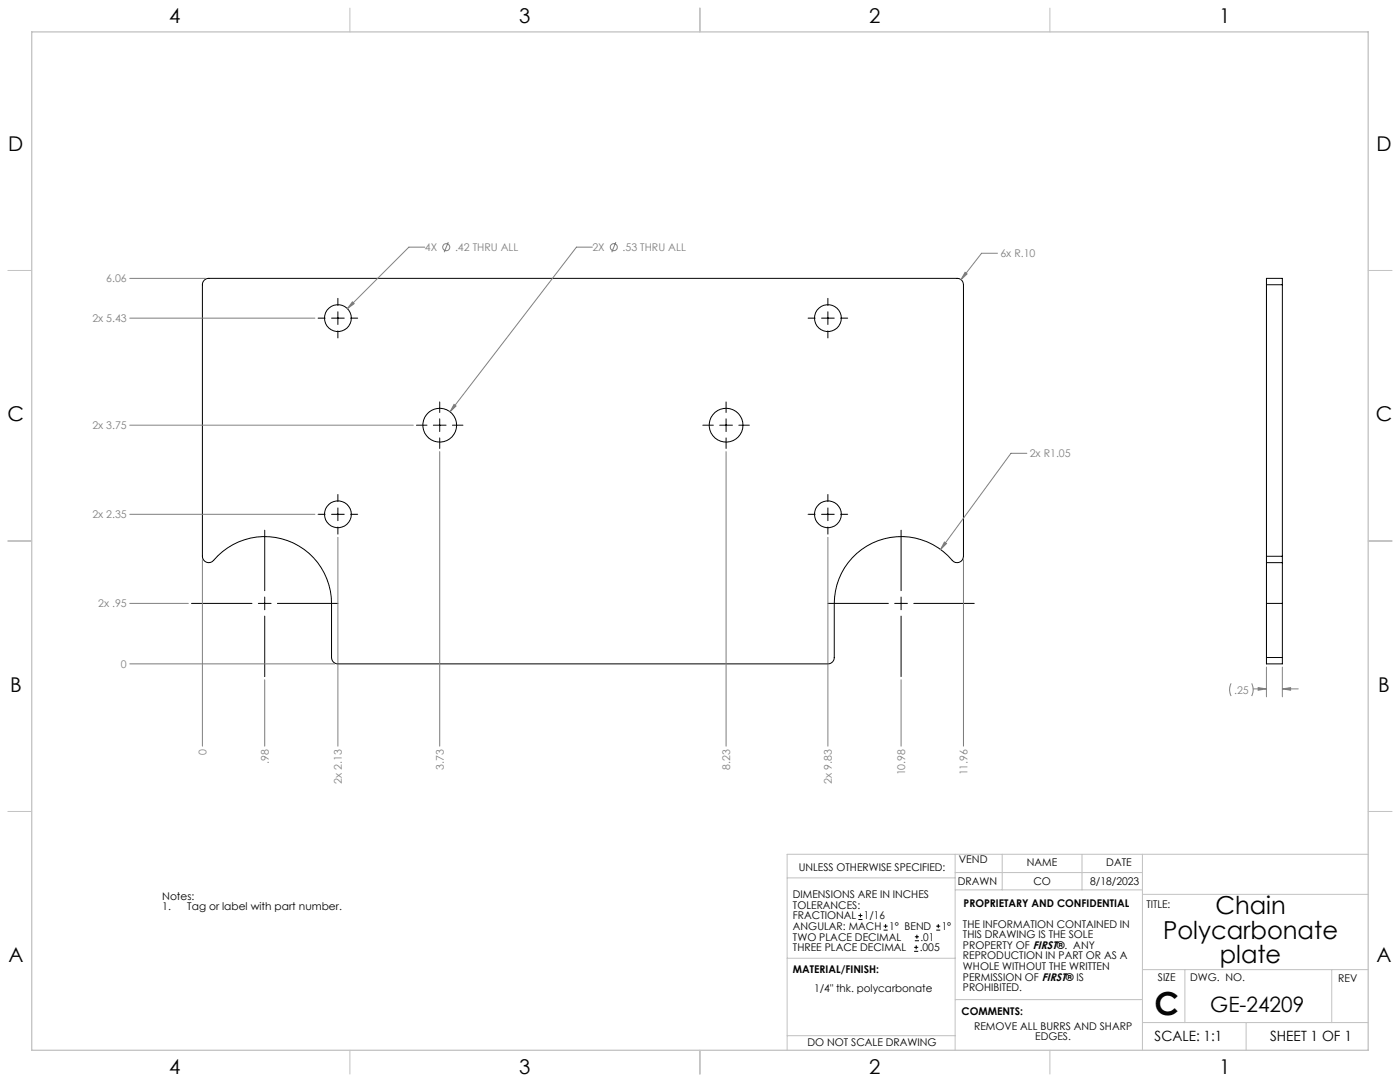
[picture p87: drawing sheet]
<svg xmlns="http://www.w3.org/2000/svg" width="559mm" height="432mm" viewBox="0 0 559 432" stroke-linecap="round" stroke-linejoin="round" font-family="sans-serif">
<defs><g id="words">
<text font-size="12.7" x="460.9" y="405.2">C</text>
<g font-size="9.9">
<text x="485.1" y="364.7">Chain</text>
<text x="464.3" y="374.6">Polycarbonate</text>
<text x="486.9" y="384.5">plate</text>
</g>
<text font-size="8.5" x="483.1" y="404">GE-24209</text>
<g font-size="8.1">
<text x="67.6" y="9.3">4</text>
<text x="207.3" y="9.3">3</text>
<text x="347" y="9.3">2</text>
<text x="486.7" y="9.3">1</text>
<text x="3.3" y="60.1">D</text>
<text x="549.4" y="60.1">D</text>
<text x="3" y="168">C</text>
<text x="549.1" y="168">C</text>
<text x="4" y="276">B</text>
<text x="550.1" y="276">B</text>
<text x="3.3" y="383.9">A</text>
<text x="549.4" y="383.9">A</text>
<text x="67.6" y="428.4">4</text>
<text x="207.3" y="428.4">3</text>
<text x="347" y="428.4">2</text>
<text x="486.7" y="428.4">1</text>
</g>
<g font-size="5.6">
<text x="460.9" y="415.2">SCALE: 1:1</text>
<text x="507" y="415.2">SHEET 1 OF 1</text>
</g>
<g font-size="4.2" fill="#808080">
<text x="169.6" y="100.2">4X</text>
<text x="181.6" y="100.2">.42 THRU ALL</text>
<text x="236.5" y="100.2">2X</text>
<text x="248.5" y="100.2">.53 THRU ALL</text>
<text x="399.3" y="102.7">6x R.10</text>
<text x="42.4" y="112.7">6.06</text>
<text x="36.9" y="128.5">2x 5.43</text>
<text x="36.9" y="171.3">2x 3.75</text>
<text x="411" y="182.5">2x R1.05</text>
<text x="36.9" y="206.8">2x 2.35</text>
<text x="39.2" y="242.4">2x .95</text>
<text x="48.3" y="266.5">0</text>
<text x="492.6" y="276.8">.25</text>
<text x="82.4" y="301.3" transform="rotate(-90 82.4 301.3)">0</text>
<text x="107.3" y="304.8" transform="rotate(-90 107.3 304.8)">.98</text>
<text x="177.1" y="307.1" transform="rotate(-90 177.1 307.1)">3.73</text>
<text x="291.4" y="307.1" transform="rotate(-90 291.4 307.1)">8.23</text>
<text x="361.3" y="309.5" transform="rotate(-90 361.3 309.5)">10.98</text>
<text x="386.2" y="309.5" transform="rotate(-90 386.2 309.5)">11.96</text>
<text x="136.5" y="312.7" transform="rotate(-90 136.5 312.7)">2x 2.13</text>
<text x="332.1" y="312.7" transform="rotate(-90 332.1 312.7)">2x 9.83</text>
</g>
<g font-size="4.2">
<text x="318.8" y="347.7">UNLESS OTHERWISE SPECIFIED:</text>
<text x="382.7" y="344.5">VEND</text>
<text x="409.9" y="345.7">NAME</text>
<text x="441.6" y="345.7">DATE</text>
<text x="382.3" y="353.3">DRAWN</text>
<text x="412.5" y="353.3">CO</text>
<text x="435.1" y="353.3">8/18/2023</text>
<text x="64.7" y="359">Notes:</text>
<text x="316.5" y="358.5">DIMENSIONS ARE IN INCHES</text>
<text x="64.7" y="363.2">1.</text>
<text x="74.7" y="363.2">Tag or label with part number.</text>
<text x="316.5" y="362.7">TOLERANCES:</text>
<text x="384.6" y="361.9">PROPRIETARY AND CONFIDENTIAL</text>
<text x="457.6" y="362.3">TITLE:</text>
<text x="316.5" y="371.2">ANGULAR: MACH</text>
<text x="316.5" y="366.9">FRACTIONAL</text>
<text x="344.8" y="366.9">1/16</text>
<text x="354.9" y="371.2">1° BEND</text>
<text x="375.9" y="371.2">1°</text>
<text x="384.4" y="370.2">THE INFORMATION CONTAINED IN</text>
<text x="316.5" y="375.4">TWO PLACE DECIMAL</text>
<text x="367.4" y="375.4">.01</text>
<text x="384.4" y="374.4">THIS DRAWING IS THE SOLE</text>
<text x="316.5" y="379.6">THREE PLACE DECIMAL</text>
<text x="367.1" y="379.6">.005</text>
<text x="384.4" y="378.6">PROPERTY OF FIRST®. ANY</text>
<text x="384.4" y="382.9">REPRODUCTION IN PART OR AS A</text>
<text x="316.5" y="388.4">MATERIAL/FINISH:</text>
<text x="384.4" y="387.1">WHOLE WITHOUT THE WRITTEN</text>
<text x="324.9" y="395.8">1/4&quot; thk. polycarbonate</text>
<text x="384.4" y="391.3">PERMISSION OF FIRST® IS</text>
<text x="384.4" y="395.6">PROHIBITED.</text>
<text x="462.2" y="391.3">SIZE</text>
<text x="475.1" y="391.3">DWG. NO.</text>
<text x="534.1" y="391.8">REV</text>
<text x="383.8" y="405.1">COMMENTS:</text>
<text x="388.8" y="410.9">REMOVE ALL BURRS AND SHARP</text>
<text x="322.3" y="417.6">DO NOT SCALE DRAWING</text>
<text x="413.2" y="415.2">EDGES.</text>
</g>
</g></defs>
<g fill="none" stroke="#c0c0c0" stroke-width=".4">
<path d="M139.7 3.2v9.5M279.4 3.2v9.5M419.1 3.2v9.5M3.1 107.9h9.6M546.1 107.9h9.5M3.1 215.9h9.6M546.1 215.9h9.5M3.1 323.8h9.6M546.1 323.8h9.5M314.2 350.3h67M381.2 340.9v78.2M381.2 355.1h74.8"/>
<path d="M381.2 348.2h74.8M400 340.9v14.2M431.9 340.9v14.2M456 340.9v78.2M456 356.9h90.1M546.1 340.9h-231.9v78.2M314.2 382.4h67.2M381.2 398.9h74.8M456 387h90.1M472.9 387v21.1M531.6 387v21.1M139.7 419.1v9.6"/>
<path d="M279.4 419.1v9.6M314.2 413.3h67M419.1 419.1v9.6M456 408.1h90.1M497.4 408.1v11"/>
</g>
<path d="M12.7 12.7h533.4v406.4h-533.4z" fill="none" stroke="#c0c0c0" stroke-width=".5"/>
<g fill="none" stroke="#000" stroke-width=".4">
<path d="M81.5 111.8l.8-.5 1-.2h298.7a2.53 2.53 0 0 1 2.6 2.5v108.4a2.53 2.53 0 0 1-1.7 2.4 2.53 2.53 0 0 1-2.8-.8 26.7 26.7 0 0 0-29.6-7.8 26.7 26.7 0 0 0-17.5 25v21.6a2.53 2.53 0 0 1-2.6 2.5h-195.5a2.53 2.53 0 0 1-2.6-2.5v-21.6a26.8 26.8 0 0 0-17.9-25.2 26.8 26.8 0 0 0-29.7 8.6 2.52 2.52 0 0 1-3.9-2.2v-108.4l.2-1zM134.9 119.1v2.8M330.4 119.1v2.8M505.5 113.6v-2.5h6.3v2.5M505.5 113.6h6.3M505.5 113.6v108.4M511.8 113.6v108.4M127 127h2.8M132.3 127h5.1M134.9 124.4v5.1M134.9 132v2.9M139.9 127h2.9"/>
<path d="M322.5 127h2.9M327.9 127h5.1M330.4 124.4v5.1M330.4 132v2.9M335.5 127h2.8M166.2 169.7h4.2M173 169.7h5M175.5 160.4v4.2M175.5 167.1v5.1M175.5 174.8v4.2M180.6 169.7h4.2M280.5 169.7h4.2"/>
<path d="M287.3 169.7h5M289.8 160.4v4.2M289.8 167.1v5.1M289.8 174.8v4.2M294.9 169.7h4.2M134.9 197.3v2.9M330.4 197.3v2.9M105.7 211.6v24.1M127 205.2h2.8M132.3 205.2h5.1M134.9 202.7v5.1M134.9 210.3v2.8"/>
<path d="M139.9 205.2h2.9M322.5 205.2h2.9M327.9 205.2h5.1M330.4 202.7v5.1M330.4 210.3v2.8M335.5 205.2h2.8M359.7 211.6v24.1M105.7 238.3v5M359.7 238.3v5M505.5 222v2.5M505.5 224.5v16.3M505.5 224.5h6.3"/>
<path d="M505.5 222h6.3M511.8 222v2.5M511.8 224.5v16.3M76.4 240.8h24.2M103.1 240.8h5.1M105.7 245.9v24.1M110.7 240.8h24.2M330.4 240.8h24.2M357.1 240.8h5.1M359.7 245.9v24.1M364.7 240.8h24.2M505.5 240.8v21.6"/>
<path d="M505.5 240.8h6.3M511.8 240.8v21.6M505.5 262.4v2.5h6.3v-2.5M505.5 262.4h6.3"/>
<circle cx="134.9" cy="126.9" r="5.4"/>
<circle cx="330.4" cy="126.9" r="5.4"/>
<circle cx="175.5" cy="169.7" r="6.7"/>
<circle cx="289.8" cy="169.7" r="6.7"/>
<circle cx="134.9" cy="205.2" r="5.4"/>
<circle cx="330.4" cy="205.2" r="5.4"/>
</g>
<g fill="none" stroke="#808080" stroke-width=".4">
<path d="M169.5 98.6h-6.3l-24.5 24.6M178.9 96.6l-1.6 4M236.4 98.6h-6.3l-50.5 65.7M245.8 96.6l-1.6 4M51.8 111.1h30.3M385.2 108.7l.8 .6-2.4 2.3zM398.1 101.1h-6.3l-8.2 10.5M51.8 127h73.9M140.7 120.5l.7 .7-2.7 2zM51.8 169.7h113.2M181.2 161.4l.8 .6-2.4 2.3zM175.5 180.2v117.6"/>
<path d="M289.8 180.2v117.6M409.9 180.9h-6.4l-28.1 38.4M51.8 205.2h73.9M134.9 214.4v83.4M330.4 214.4v83.4M376.9 216.3l.9 .6-2.4 2.4zM80.8 223.3v74.5M384.6 223.3v74.5M51.8 240.8h23.4M51.8 264.9h81.8M105.7 271.3v26.5M359.7 271.3v26.5"/>
<path d="M491.4 272.7l-.6 2.4 .6 2.7M499.6 272.7l.6 2.4-.6 2.7M500.2 274.9h5.3M502.2 274.4l3.3 .5-3.3 .5zM505.5 266.2v11.9M511.8 274.9l3.3-.5v1zM511.8 266.2v11.9M511.8 274.9h6.4"/>
<circle cx="178.1" cy="98.6" r="1.41"/>
<circle cx="245" cy="98.6" r="1.41"/>
</g>
<path d="M140.7 120.5l-2 2.7 2.7-2zM181.2 161.4l-1.6 2.9 2.4-2.3zM376.9 216.3l-1.5 3 2.4-2.4zM385.2 108.7l-1.6 2.9 2.4-2.3zM511.8 274.9l3.3-.5v1zM502.2 274.4l3.3 .5-3.3 .5z" fill="#808080"/>
<g fill="none" stroke="#000" stroke-width=".4">
<path d="M342.6 367h1.6M342.6 365.4h1.6M343.4 364.6v1.5M352.7 371.2h1.6M352.7 369.6h1.6M353.5 368.8v1.6M364.9 379.7h1.6M364.9 378.1h1.6M365.2 375.4h1.6M365.2 373.8h1.6M365.7 377.3v1.5M366 373v1.6"/>
<path d="M373.7 371.2h1.6M373.7 369.6h1.6M374.5 368.8v1.6"/>
</g>
<use href="#words"/>
</svg>
